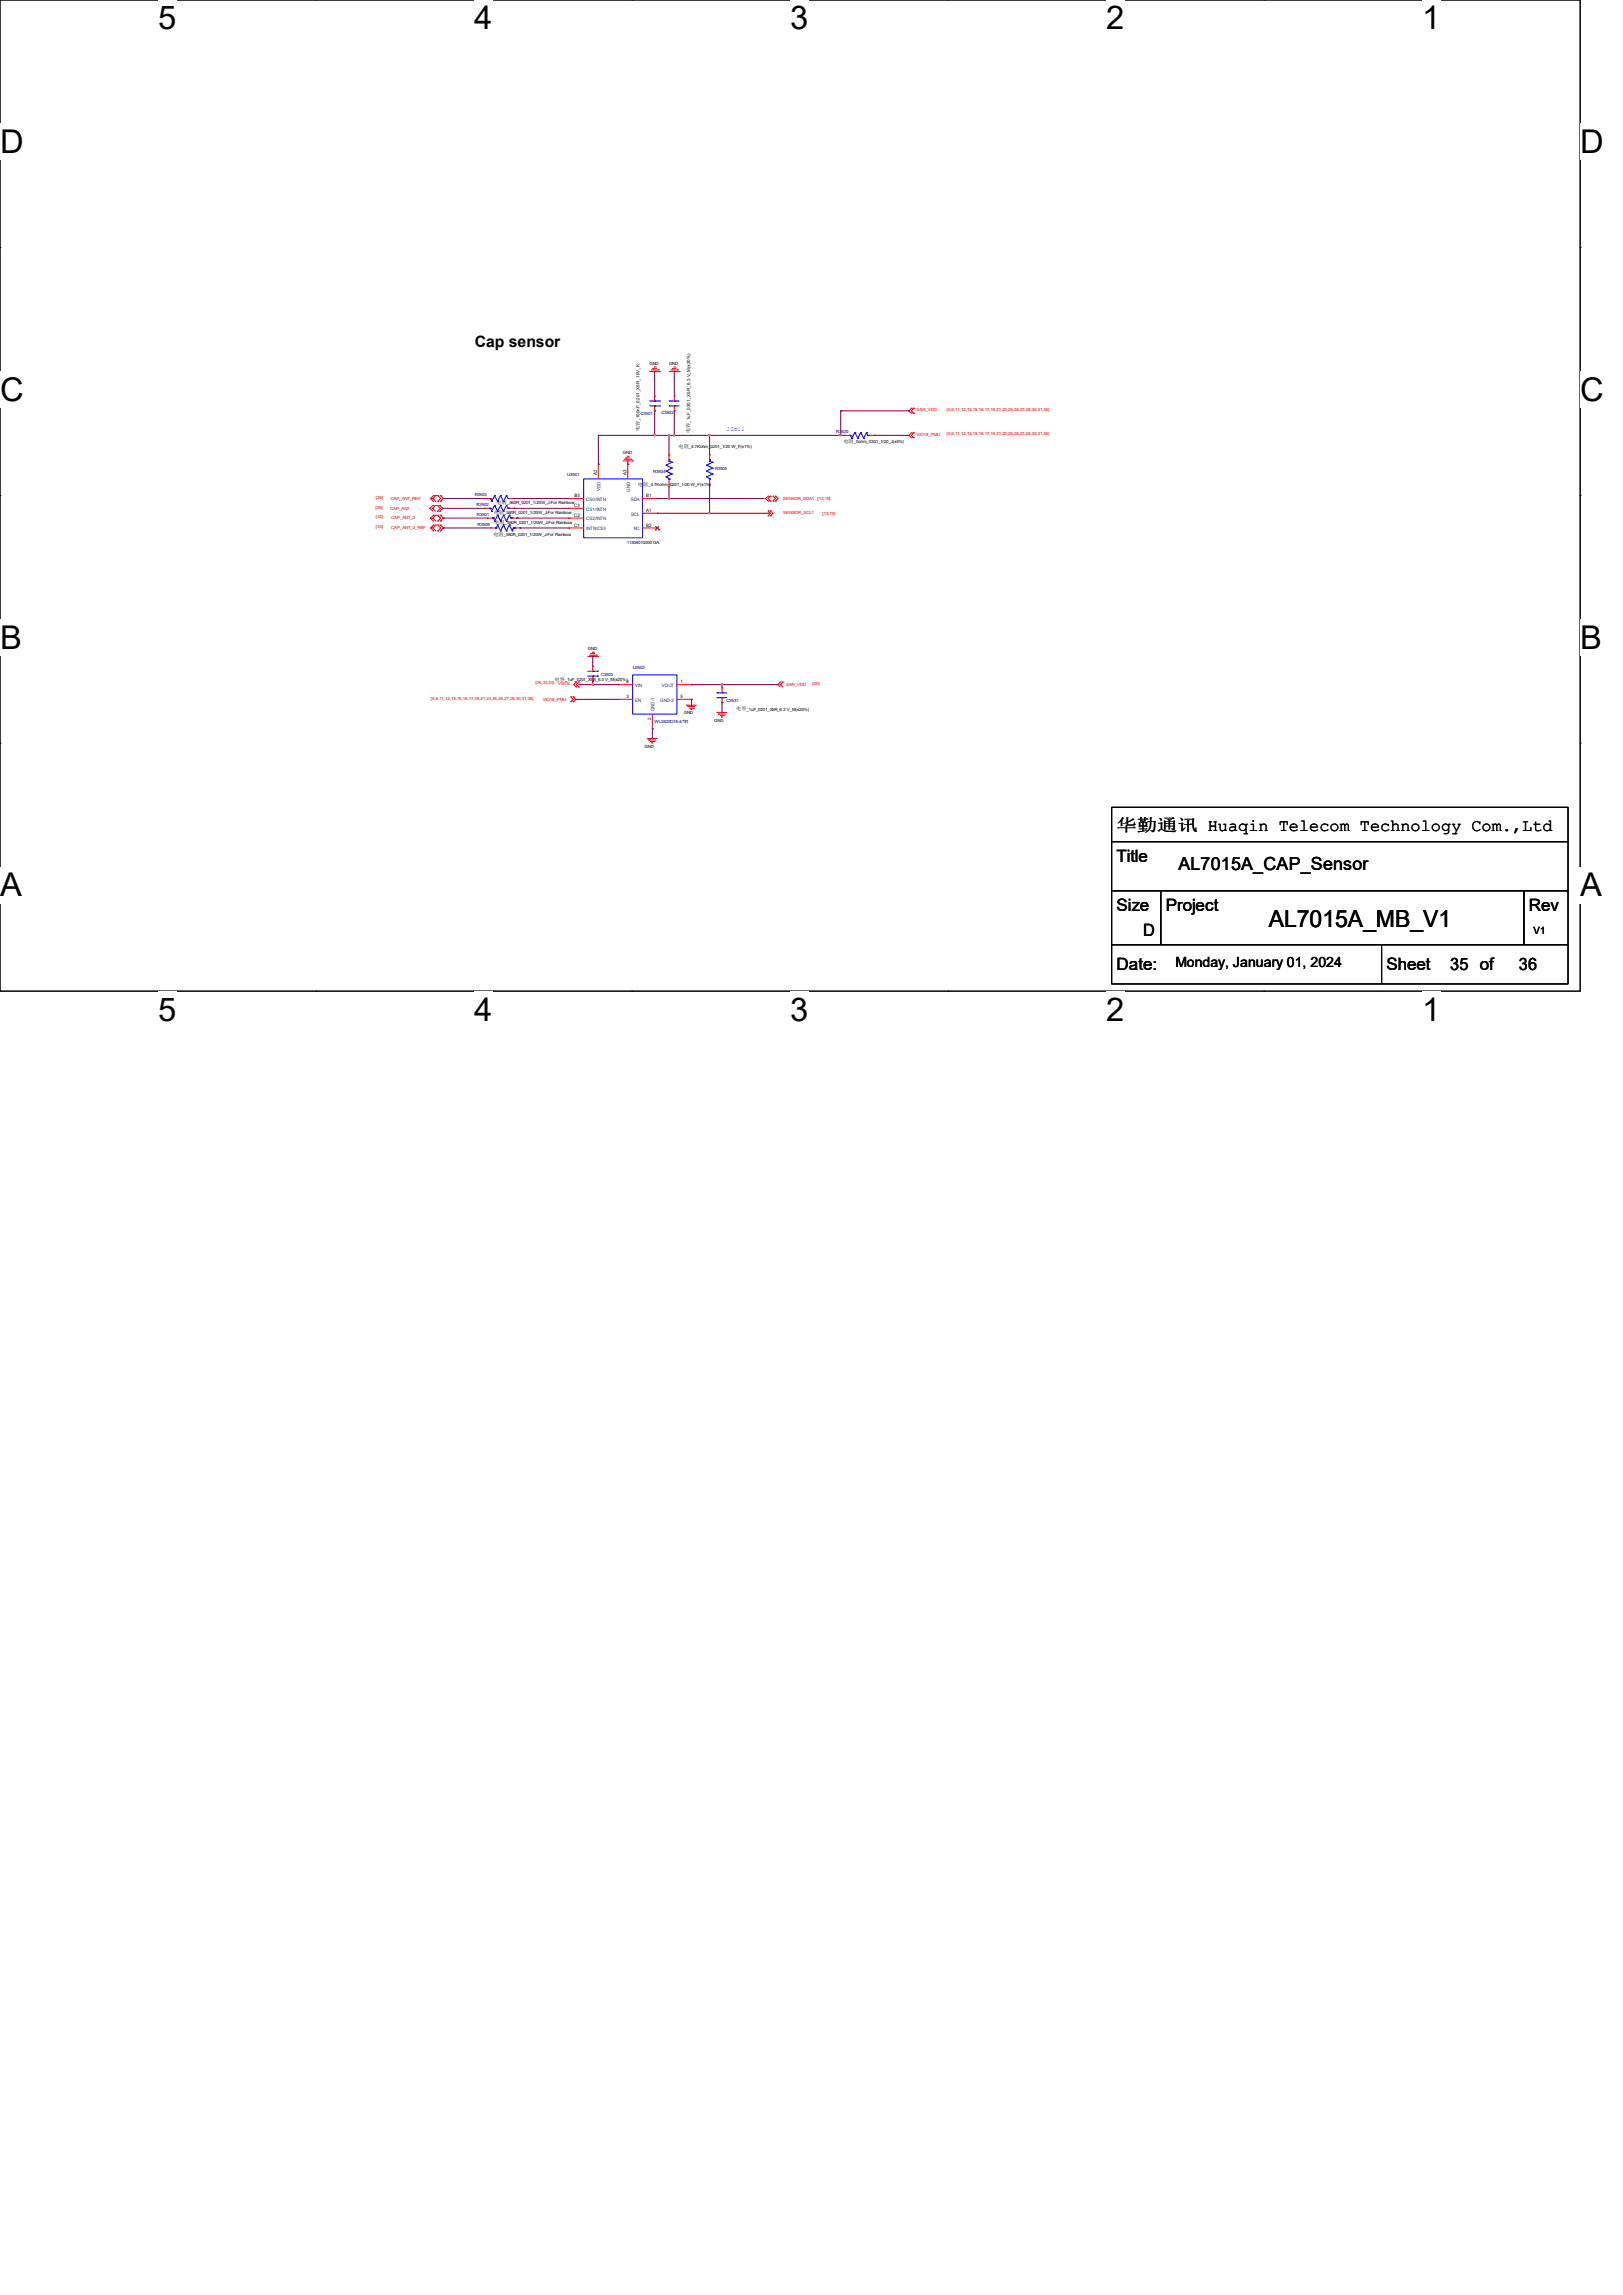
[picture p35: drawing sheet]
<svg xmlns="http://www.w3.org/2000/svg" width="210mm" height="297mm" viewBox="0 0 210 297" stroke-linecap="round" stroke-linejoin="round" font-family="sans-serif">
<defs><g id="words">
<g font-size="4.2">
<text x="20.4" y="3.8">5</text>
<text x="61.3" y="3.8">4</text>
<text x="102.2" y="3.8">3</text>
<text x="143.1" y="3.8">2</text>
<text x="184" y="3.8">1</text>
<text x="0" y="19.8">D</text>
<text x="204.5" y="19.8">D</text>
<text x="0" y="51.9">C</text>
<text x="204.5" y="51.9">C</text>
<text x="0" y="83.9">B</text>
<text x="204.5" y="83.9">B</text>
<text x="0" y="116">A</text>
<text x="204.5" y="116">A</text>
<text x="20.4" y="132.1">5</text>
<text x="61.3" y="132.1">4</text>
<text x="102.2" y="132.1">3</text>
<text x="143.1" y="132.1">2</text>
<text x="184" y="132.1">1</text>
</g>
<text font-size="3" x="164.2" y="120">AL7015A_MB_V1</text>
<text font-size="2.3" x="152.5" y="112.7">AL7015A_CAP_Sensor</text>
<g font-size="2.2">
<text x="144.5" y="107.6">华勤通讯 Huaqin Telecom Technology Com.,Ltd</text>
<text x="144.5" y="111.6">Title</text>
<text x="144.5" y="117.9">Size</text>
<text x="150.8" y="117.9">Project</text>
<text x="197.8" y="117.9">Rev</text>
<text x="144.5" y="125.6">Date:</text>
<text x="147.9" y="121.1">D</text>
<text x="179.4" y="125.6">Sheet</text>
<text x="187.7" y="125.6">35 of</text>
<text x="196.5" y="125.6">36</text>
</g>
<text font-size="2" x="61.4" y="44.9">Cap sensor</text>
<text font-size="1.8" x="152.1" y="125.2">Monday, January 01, 2024</text>
<text font-size="1.3" x="198.5" y="120.9">V1</text>
<text font-size=".8" fill="#00f" x="94" y="55.8">10mil</text>
<g font-size=".6">
<text x="84" y="47.2">GND</text>
<text x="86.6" y="47.2">GND</text>
<text x="80.6" y="58.8">GND</text>
<text x="82.8" y="55.8" transform="rotate(-90 82.8 55.8)">电容</text>
<text x="82.8" y="54.5" transform="rotate(-90 82.8 54.5)">_100nF_0201_X5R_10V_K</text>
<text x="87.8" y="58">电阻</text>
<text x="89.2" y="58">_4.7Kohm_0201_1/20 W_F(±1%)</text>
<text x="89.3" y="56.1" transform="rotate(-90 89.3 56.1)">电容</text>
<text x="89.3" y="54.7" transform="rotate(-90 89.3 54.7)">_1uF_0201_X5R_6.3 V_M(±20%)</text>
<text x="109.1" y="57.3">电阻</text>
<text x="110.5" y="57.3">_0ohm_0201_1/20_J(±5%)</text>
<text x="64.3" y="65.2">电阻</text>
<text x="65.6" y="65.2">_560R_0201_1/20W_J-For Rainbow</text>
<text x="74.3" y="65.6">C3</text>
<text x="74.3" y="64.3">B3</text>
<text x="77.3" y="61.5" transform="rotate(-90 77.3 61.5)">A2</text>
<text x="81.1" y="61.5" transform="rotate(-90 81.1 61.5)">A3</text>
<text x="82.6" y="62.9">电阻</text>
<text x="83.6" y="64.3">B1</text>
<text x="83.9" y="62.9">_4.7Kohm_0201_1/20 W_F(±1%)</text>
<text x="63.8" y="69.3">电阻</text>
<text x="63.9" y="66.5">电阻</text>
<text x="64" y="67.8">电阻</text>
<text x="65.2" y="69.3">_560R_0201_1/20W_J-For Rainbow</text>
<text x="65.2" y="66.5">_560R_0201_1/20W_J-For Rainbow</text>
<text x="65.3" y="67.8">_560R_0201_1/20W_J-For Rainbow</text>
<text x="74.3" y="68.2">C1</text>
<text x="74.3" y="66.9">C2</text>
<text x="83.6" y="66.3">A1</text>
<text x="83.6" y="68.2">B2</text>
<text x="71.8" y="88.2">电容</text>
<text x="73.1" y="88.2">_1uF_0201_X5R_6.3 V_M(±20%)</text>
<text x="76.1" y="84.1">GND</text>
<text x="81.1" y="88.4">4</text>
<text x="88.1" y="88.4">1</text>
<text x="81.1" y="90.3">3</text>
<text x="84.2" y="93.2" transform="rotate(-90 84.2 93.2)">2</text>
<text x="88.1" y="90.3">5</text>
<text x="88.5" y="92.5">GND</text>
<text x="92.4" y="93.4">GND</text>
<text x="95.3" y="91.9">电容</text>
<text x="96.6" y="92">_1uF_0201_X5R_6.3 V_M(±20%)</text>
<text x="83.4" y="96.8">GND</text>
</g>
<g font-size=".6" fill="#000080">
<text x="82.9" y="53.7">C3501</text>
<text x="85.6" y="53.6">C3502</text>
<text x="108.2" y="56.1">R3520</text>
<text x="61.4" y="64.2">R3503</text>
<text x="61.7" y="65.5">R3502</text>
<text x="73.4" y="61.6">U3501</text>
<text x="84.5" y="61.3">R3504</text>
<text x="92.5" y="60.8">R3505</text>
<text x="61.7" y="66.8">R3501</text>
<text x="61.8" y="68.1">R3509</text>
<text x="81.1" y="70.4">1150601000013A</text>
<text x="77.8" y="87.4">C3503</text>
<text x="81.9" y="86.6">U3502</text>
<text x="84.7" y="93.5">WL2820D18-4/TR</text>
<text x="94" y="90.8">C3531</text>
</g>
<g font-size=".6" fill="#f00">
<text x="118.6" y="53.2">SAR_VDD</text>
<text x="122.5" y="53.1">[5,6,11,12,13,15,16,17,19,21,23,25,26,27,28,30,31,36]</text>
<text x="118.6" y="56.4">VIO18_PMU</text>
<text x="122.5" y="56.3">[5,6,11,12,13,15,16,17,19,21,23,25,26,27,28,30,31,36]</text>
<text x="48.6" y="65.8">[26]</text>
<text x="48.6" y="64.6">[26]</text>
<text x="50.5" y="64.7">CAP_ANT_REF</text>
<text x="101.3" y="64.7">SENSOR_SDA1</text>
<text x="105.8" y="64.7">[13,19]</text>
<text x="48.6" y="67.1">[33]</text>
<text x="48.6" y="68.4">[33]</text>
<text x="50.5" y="66">CAP_ANT</text>
<text x="50.6" y="67.2">CAP_ANT_2</text>
<text x="50.6" y="68.5">CAP_ANT_2_REF</text>
<text x="101.3" y="66.6">SENSOR_SCL1</text>
<text x="106.4" y="66.6">[13,19]</text>
<text x="69.3" y="88.6">[26,32,33]</text>
<text x="72.2" y="88.7">VSYS</text>
<text x="101.7" y="88.8">SAR_VDD</text>
<text x="105.2" y="88.7">[26]</text>
<text x="55.8" y="90.6">[5,6,11,12,13,15,16,17,19,21,23,25,26,27,28,30,31,36]</text>
<text x="70.2" y="90.7">VIO18_PMU</text>
</g>
<g font-size=".6" fill="#004080">
<text x="75.9" y="64.8">CS0/INTN</text>
<text x="77.7" y="63.5" transform="rotate(-90 77.7 63.5)">VDD</text>
<text x="81.5" y="63.6" transform="rotate(-90 81.5 63.6)">GND</text>
<text x="81.6" y="64.8">SDA</text>
<text x="75.9" y="68.6">INTN/CS3</text>
<text x="75.9" y="67.4">CS2/INTN</text>
<text x="75.9" y="66.1">CS1/INTN</text>
<text x="81.7" y="66.7">SCL</text>
<text x="82" y="68.6">NC</text>
<text x="82.2" y="88.9">VIN</text>
<text x="85.6" y="88.9">VOUT</text>
<text x="82.2" y="90.8">EN</text>
<text x="84.7" y="92.1" transform="rotate(-90 84.7 92.1)">GND-1</text>
<text x="85.4" y="90.8">GND-2</text>
</g>
</g></defs>
<path d="M0 0h204.5v128.3h-204.5z" fill="none" stroke="#000" stroke-width=".13"/>
<g fill="#fff">
<path d="M20.4 0h2.4v4.7h-2.4z"/>
<path d="M20.4 128.3h2.4v4.7h-2.4z"/>
</g>
<path d="M40.9 0h.1M40.9 128.3h.1" fill="none" stroke="#000" stroke-width=".13"/>
<g fill="#fff">
<path d="M61.3 0h2.4v4.7h-2.4z"/>
<path d="M61.3 128.3h2.4v4.7h-2.4z"/>
</g>
<path d="M81.8 0h.1M81.8 128.3h.1" fill="none" stroke="#000" stroke-width=".13"/>
<g fill="#fff">
<path d="M102.2 0h2.4v4.7h-2.4z"/>
<path d="M102.2 128.3h2.4v4.7h-2.4z"/>
</g>
<path d="M122.7 0h.1M122.7 128.3h.1" fill="none" stroke="#000" stroke-width=".13"/>
<g fill="#fff">
<path d="M143.1 0h2.4v4.7h-2.4z"/>
<path d="M143.1 128.3h2.4v4.7h-2.4z"/>
</g>
<path d="M163.6 0h.1M163.6 128.3h.1" fill="none" stroke="#000" stroke-width=".13"/>
<g fill="#fff">
<path d="M184 0h2.4v4.7h-2.4z"/>
<path d="M184 128.3h2.4v4.7h-2.4z"/>
<path d="M0 16h3v4.7h-3z"/>
<path d="M204.5 16h3v4.7h-3z"/>
<path d="M0 48h3v4.8h-3z"/>
<path d="M204.5 48h3v4.8h-3z"/>
</g>
<path d="M0 32h.1M204.5 32h.1" fill="none" stroke="#000" stroke-width=".13"/>
<g fill="#fff">
<path d="M0 80.1h2.8v4.8h-2.8z"/>
<path d="M204.5 80.1h2.8v4.8h-2.8z"/>
</g>
<path d="M0 64.1h.1M204.5 64.1h.1" fill="none" stroke="#000" stroke-width=".13"/>
<g fill="#fff">
<path d="M0 112.2h2.8v4.7h-2.8z"/>
<path d="M204.4 112.2h2.9v4.7h-2.9z"/>
</g>
<path d="M0 96.2h.1M204.5 96.2h.1M143.8 108.9h59.1v6.4h-59.1zM143.8 104.5h59.1v4.4h-59.1zM143.8 115.3h6.4v7h-6.4zM150.2 115.3h47v7h-47zM197.2 115.3h5.7v7h-5.7zM143.8 122.3h35v5h-35zM178.8 122.3h24.1v5h-24.1z" fill="none" stroke="#000" stroke-width=".13"/>
<g fill="none" stroke="#f00" stroke-width=".13">
<path d="M80.6 59.6h1.3M80.8 59.4h.9M81 59.3h.1M81 59.3h.5M81.2 59.1h.1M81.3 59.1h.1M81.7 59.4h.1M81.9 59.6h.1M84.1 48.1h1.2M84.3 47.9h.9M84.5 47.7h.1M84.5 47.7h.5"/>
<path d="M84.7 47.5h.1M84.7 53.2h.1M84.7 51.3h.1M84.7 51.3v.6M84.7 52.5v.7M84.8 47.5h.1M85.2 47.9h.1M85.3 48.1h.1M86.6 58.9h.1M86.6 58.9v.6M86.6 48.1h1.3M86.8 47.9h.9"/>
<path d="M87 47.7h.1M87 47.7h.5M87.2 47.5h.1M87.2 51.3h.1M87.2 53.2h.1M87.2 51.3v.6M87.2 52.5v.7M87.3 47.5h.1M87.7 47.9h.1M87.9 48.1h.1M91.8 58.9h.1M91.8 58.9v.6"/>
<path d="M109.3 56.3h.1M109.3 56.3h.6M112.5 56.3h.6M113.1 56.3h.1M117.9 52.8h.1M117.9 53.5h.1M117.9 56h.1M117.9 56.6h.1M117.9 52.8l-.3 .4 .3 .3M117.9 56l-.3 .3 .3 .3M118.2 53.5h.1M118.2 52.8h.1"/>
<path d="M118.2 56.6h.1M118.2 56h.1M118.2 52.8l-.3 .4 .3 .3M118.2 56l-.3 .3 .3 .3M55.6 65.8h.1M55.6 65.8l.4 .4M55.7 64.5h.1M55.7 67.1h.1M55.7 68.3h.1M55.7 64.5l.4 .4M55.7 67.1l.4 .3M55.7 68.3l.4 .4"/>
<path d="M56 65.8h.1M56 65.8l.3 .4M56 64.5h.1M56 65.4h.1M56 67.1h.1M56 68.3h.1M56 64.5l.4 .4M56 65.4l-.4 .4M56 67.1l.4 .3M56 68.3l.4 .4M56.1 64.1h.1M56.1 66.7h.1"/>
<path d="M56.1 67.9h.1M56.1 64.1l-.4 .4M56.1 66.7l-.4 .4M56.1 67.9l-.4 .4M56.3 65.4h.1M56.3 65.4l-.3 .4M56.4 64.1h.1M56.4 66.7h.1M56.4 67.9h.1M56.4 64.1l-.4 .4M56.4 66.7l-.4 .4M56.4 67.9l-.4 .4"/>
<path d="M56.6 66.2h.1M56.6 65.4h.1M56.6 65.4l.4 .4-.4 .4M56.6 64.9h.1M56.6 64.1h.1M56.6 67.4h.1M56.6 66.7h.1M56.6 68.7h.1M56.6 67.9h.1M56.6 64.1l.4 .4-.4 .4M56.6 66.7l.4 .4-.4 .3M56.6 67.9l.4 .4-.4 .4"/>
<path d="M56.9 66.2h.1M56.9 65.4h.1M56.9 65.4l.4 .4-.4 .4M57 64.9h.1M57 64.1h.1M57 67.4h.1M57 66.7h.1M57 68.7h.1M57 67.9h.1M57 64.1l.4 .4-.4 .4M57 66.7l.4 .4-.4 .3M57 67.9l.4 .4-.4 .4"/>
<path d="M62.7 65.8h.1M62.7 64.5h.1M62.7 65.8h.6M62.7 64.5h.6M63.1 67.1h.1M63.1 67.1h.6M63.5 68.3h.1M63.5 68.3h.6M65.9 65.8h.6M65.9 64.5h.6M66.3 67.1h.6M66.5 65.8h.1"/>
<path d="M66.5 64.5h.1M66.6 68.3h.7M66.9 67.1h.1M67.3 68.3h.1M73.6 64.5h.1M73.6 68.3h.1M73.6 67.1h.1M73.6 65.8h.1M73.6 65.8h1.9M73.6 67.1h1.9M73.6 68.3h1.9M73.6 64.5h1.9"/>
<path d="M77.4 60.1h.1M77.4 60.1v1.9M81.2 60.1h.1M81.2 60.1v1.9M83.1 68.3h1.9M83.1 66.4h1.9M83.1 64.5h1.9M85 66.4h.1M85 64.5h.1M85 68.3h.1M86.6 62.7h.1M86.6 62.1v.6"/>
<path d="M91.8 62.7h.1M91.8 62.1v.6M99.4 64.2h.1M99.4 64.9h.1M99.4 66.1h.1M99.4 66.8h.1M99.4 64.2l-.3 .3 .3 .4M99.4 66.1l.3 .3-.3 .4M99.7 64.2h.1M99.7 64.9h.1M99.7 66.1h.1M99.7 66.8h.1"/>
<path d="M99.7 64.2l-.3 .3 .3 .4M99.7 66.1l.3 .3-.3 .4M100 64.2h.1M100 64.9h.1M100 64.2l.3 .3-.3 .4M100.3 64.9h.1M100.3 64.2h.1M100.3 64.2l.4 .3-.4 .4M73.9 90.2h.1M73.9 90.8h.1M73.9 90.2l.3 .3-.3 .3M74.2 90.8h.1"/>
<path d="M74.2 90.2h.1M74.2 90.2l.3 .3-.3 .3M74.5 88.9h.1M74.5 88.3h.1M74.5 88.3l-.2 .3 .2 .3M74.9 88.9h.1M74.9 88.3h.1M74.9 88.3l-.4 .3 .4 .3M76.1 85h1.2M76.3 84.8h.9M76.5 84.6h.1M76.5 84.6h.5"/>
<path d="M76.7 84.4h.1M76.7 88.1h.1M76.7 86.2h.1M76.7 86.2v.7M76.7 87.5v.6M76.8 84.4h.1M77.2 84.8h.1M77.3 85h.1M80 90.5h.1M80 88.6h.1M80 88.6h1.9M80 90.5h1.9"/>
<path d="M83.8 95.6h.1M83.8 95.6h1.2M83.9 95.8h.1M83.9 95.8h.9M84.2 96h.5M84.3 96.1h.1M84.3 96.1h.2M84.4 94.3h.1M84.4 92.4v1.9M84.7 96h.1M87.6 88.6h1.9M87.6 90.5h1.9"/>
<path d="M88.9 91.3h.1M88.9 91.3h1.2M89 91.4h.1M89 91.4h.9M89.2 91.7h.5M89.4 91.8h.1M89.5 88.6h.1M89.5 90.5h.1M89.7 91.7h.1M92.8 92.2h.1M92.8 92.2h1.3M93 92.4h.1"/>
<path d="M93 92.4h.9M93.2 92.6h.5M93.3 92.8h.1M93.3 92.8h.2M93.4 89h.1M93.4 90.9h.1M93.4 89v.7M93.4 90.3v.6M93.7 92.6h.1M100.7 88.6h.1M100.7 88.6l.3 .3M101 88.6h.1"/>
<path d="M101 88.3h.1M101 88.6l.3 .3M101 88.3l-.3 .3M101.3 88.3h.1M101.3 88.3l-.3 .3"/>
</g>
<g fill="none" stroke="#00f" stroke-width=".13">
<path d="M84.1 52.5h1.2M84.1 51.9h1.2M84.7 52.5h.1M84.7 51.9h.1M85.3 52.5h.1M85.3 51.9h.1M86.6 59.5h.1M86.6 59.7h.1M86.6 59.5v.2M86.6 59.7l.4 .1M86.6 51.9h.1M86.6 52.5h.1"/>
<path d="M86.6 52.5h1.3M86.6 51.9h1.3M87 59.8h.1M87 59.8l-.8 .4M87.2 51.9h.1M87.2 52.5h.1M91.8 59.5h.1M91.8 59.7h.1M91.8 59.5v.2M91.8 59.7l.4 .1M92.2 59.8h.1M92.2 59.8l-.8 .4"/>
<path d="M109.9 56.3h.1M109.9 56.3h.2M110.1 56.3h.1M110.1 56.3l.1 .4M110.2 56.7h.1M110.6 56h.1M110.6 56l.4 .7M110.6 56l-.4 .7M111 56.7h.1M111.4 56h.1M111.4 56l.4 .7M111.4 56l-.4 .7"/>
<path d="M111.8 56.7h.1M112.1 56h.1M112.1 56l.2 .3M112.1 56l-.3 .7M112.3 56.3h.1M112.3 56.3h.2M112.5 56.3h.1M63.3 65.8h.1M63.3 64.5h.1M63.3 65.8h.2M63.3 64.5h.2M63.5 65.8h.1"/>
<path d="M63.5 64.5h.1M63.5 65.8l.1 .4M63.5 64.5l.1 .4M63.6 66.2h.1M63.6 64.9h.1M63.7 67.1h.1M63.7 67.1h.2M63.9 67.1h.1M63.9 67.1l.1 .3M64 65.4h.1M64 67.4h.1M64 64.1h.1"/>
<path d="M64 65.4l-.4 .8M64 65.4l.4 .8M64 64.1l.4 .8M64 64.1l-.4 .8M64.1 68.3h.1M64.2 68.3h.1M64.4 66.2h.1M64.4 66.7h.1M64.4 67.9h.1M64.4 64.9h.1M64.4 66.7l-.4 .7M64.4 66.7l.4 .7"/>
<path d="M64.4 67.9l.4 .8M64.4 67.9l-.2 .4M64.8 65.4h.1M64.8 67.4h.1M64.8 68.7h.1M64.8 64.1h.1M64.8 65.4l-.4 .8M64.8 65.4l.4 .8M64.8 64.1l-.4 .8M64.8 64.1l.4 .8M65.2 66.2h.1M65.2 66.7h.1"/>
<path d="M65.2 67.9h.1M65.2 64.9h.1M65.2 66.7l-.4 .7M65.2 66.7l.3 .7M65.2 67.9l.3 .8M65.2 67.9l-.4 .8M65.5 65.4h.1M65.5 67.4h.1M65.5 68.7h.1M65.5 64.1h.1M65.5 65.4l-.3 .8M65.5 65.4l.2 .4"/>
<path d="M65.5 64.1l-.3 .8M65.5 64.1l.2 .4M65.7 65.8h.1M65.7 64.5h.1M65.7 65.8h.2M65.7 64.5h.2M65.9 65.8h.1M65.9 64.5h.1M65.9 66.7h.1M65.9 67.9h.1M65.9 66.7l-.4 .7M65.9 66.7l.2 .4"/>
<path d="M65.9 67.9l.4 .8M65.9 67.9l-.4 .8M66.1 67.1h.1M66.1 67.1h.2M66.3 67.1h.1M66.3 68.7h.1M66.4 68.3h.1M66.4 68.3h.2M66.4 68.3l-.1 .4M66.6 68.3h.1M75.5 62h7.6v7.6h-7.6zM86.2 60.2h.1"/>
<path d="M86.2 61h.1M86.2 61.7h.1M86.2 60.2l.8 .4M86.2 61l.8 .3M86.2 61.7l.4 .2M86.6 62.1h.1M86.6 61.9h.1M86.6 61.9v.2M87 60.6h.1M87 61.3h.1M87 60.6l-.8 .4M87 61.3l-.8 .4"/>
<path d="M91.4 60.2h.1M91.4 61h.1M91.4 61.7h.1M91.4 60.2l.8 .4M91.4 61l.8 .3M91.4 61.7l.4 .2M91.8 62.1h.1M91.8 61.9h.1M91.8 61.9v.2M92.2 60.6h.1M92.2 61.3h.1M92.2 60.6l-.8 .4"/>
<path d="M92.2 61.3l-.8 .4M76.1 87.5h1.2M76.1 86.9h1.2M76.7 87.5h.1M76.7 86.9h.1M77.3 87.5h.1M77.3 86.9h.1M81.9 87.3h5.7v5.1h-5.7zM92.8 89.7h.1M92.8 90.3h.1M92.8 89.7h1.3M92.8 90.3h1.3"/>
<path d="M93.4 89.7h.1M93.4 90.3h.1"/>
</g>
<path d="M84.8 68.6h.1M84.8 68.1l.5 .5M85.3 68.1l-.5 .5M85.3 68.6h.1" fill="none" stroke="#804000" stroke-width=".13"/>
<g fill="none" stroke="#800040" stroke-width=".13">
<path d="M81.2 59.6v.5M84.7 48.1h.1M84.7 53.2h.1M84.7 56.3h.1M84.7 48.1v3.2M84.7 53.2v3.1M86.6 56.3h.1M86.6 56.3v2.6M87.2 48.1h.1M87.2 53.2h.1M87.2 56.3h.1M87.2 48.1v3.2"/>
<path d="M87.2 53.2v3.1M91.8 56.3h.1M91.8 56.3v2.6M108.8 53.2h.1M108.8 56.3h.1M108.8 53.2h8.8M108.8 53.2v3.1M109.3 56.3h-31.9v3.8M113.1 56.3h.1M113.1 56.3h4.5M117.6 53.2h.1M57.3 65.8h.1"/>
<path d="M57.3 65.8h5.4M57.4 67.1h.1M57.4 68.3h.1M57.4 64.5h5.3M57.4 67.1h5.7M57.4 68.3h6.1M62.7 64.5h.1M66.5 64.5h.1M66.5 65.8h.1M66.5 64.5h7.1M66.5 65.8h7.1M66.9 67.1h.1"/>
<path d="M66.9 67.1h6.7M67.3 68.3h.1M67.3 68.3h6.3M77.4 60.1h.1M81.2 60.1h.1M85 64.5h13.8M85 66.4h14.4M86.6 64.5h.1M86.6 62.7v1.8M91.8 66.4h.1M91.8 62.7v3.7M98.8 64.5h.1"/>
<path d="M99.4 66.4h.1M74.5 90.5h.1M74.5 90.5h5.5M74.9 88.6h5.1M76.7 85h.1M76.7 88.1h.1M76.7 88.6h.1M76.7 85v1.2M76.7 88.1v.5M80 88.6h.1M84.4 94.3h.1M84.4 94.3v1.3"/>
<path d="M89.5 88.6h.1M89.5 90.5h.1M89.5 88.6h11.2M89.5 90.5v.8M93.4 88.6h.1M93.4 90.9h.1M93.4 88.6v.4M93.4 90.9v1.3"/>
</g>
<g fill="#f0f" stroke="#f0f" stroke-width=".13">
<circle cx="84.7" cy="56.3" r=".11"/>
<circle cx="87.2" cy="56.3" r=".11"/>
<circle cx="91.8" cy="66.4" r=".11"/>
<circle cx="86.6" cy="64.5" r=".11"/>
<circle cx="86.6" cy="56.3" r=".11"/>
<circle cx="76.7" cy="88.6" r=".11"/>
<circle cx="93.4" cy="88.6" r=".11"/>
<circle cx="91.8" cy="56.3" r=".11"/>
<circle cx="108.8" cy="56.3" r=".11"/>
</g>
<use href="#words"/>
</svg>
